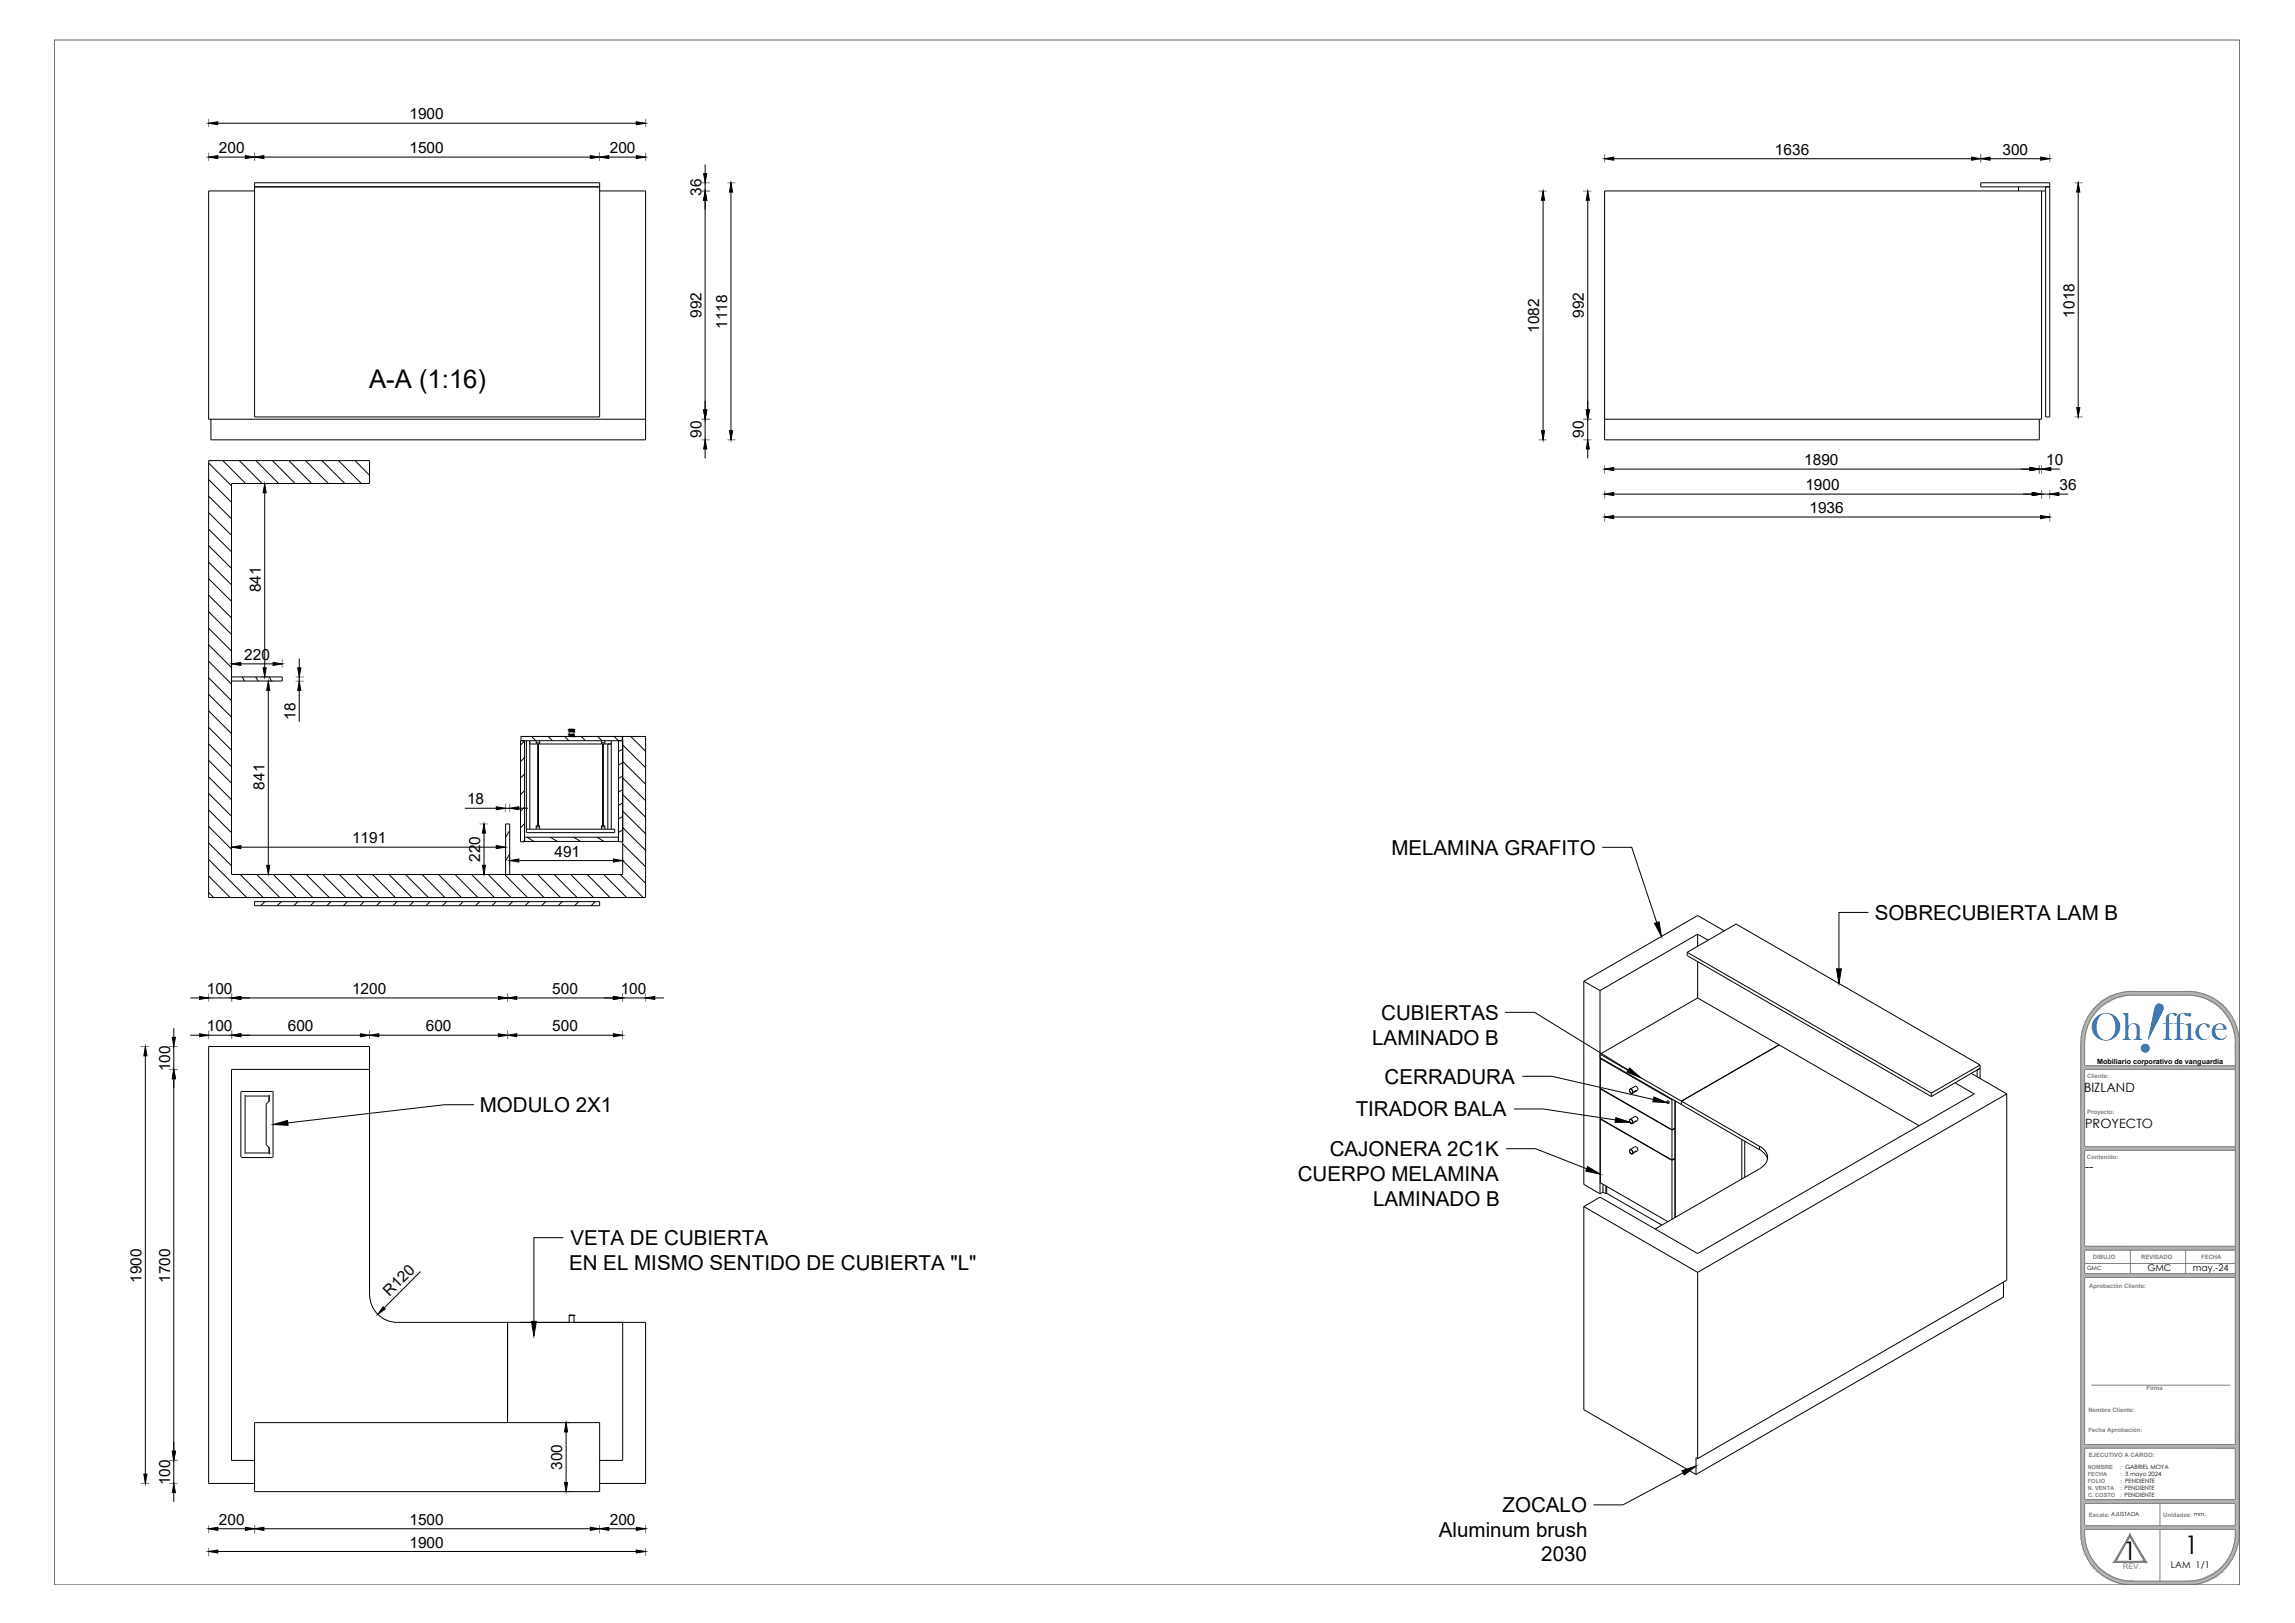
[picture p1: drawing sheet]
<svg xmlns="http://www.w3.org/2000/svg" width="594mm" height="420mm" viewBox="0 0 594 420" stroke-linecap="round" stroke-linejoin="round" font-family="sans-serif">
<defs><g id="words">
<text font-size="19.6" fill="#007fff" x="552.6" y="271.5" transform="rotate(19 552.6 271.5)">!</text>
<text font-size="10.2" fill="#007fff" x="541.1" y="269.2">Oh ffice</text>
<text font-size="6.7" x="95.5" y="100.5">A-A (1:16)</text>
<g font-size="6.6">
<text x="549.5" y="403.9">1</text>
<text x="565.5" y="402.3">1</text>
</g>
<g font-size="5.3">
<text x="360.2" y="221.3">MELAMINA GRAFITO</text>
<text x="485.3" y="238.2">SOBRECUBIERTA LAM B</text>
<text x="357.5" y="264">CUBIERTAS</text>
<text x="355.2" y="270.4">LAMINADO B</text>
<text x="358.4" y="280.6">CERRADURA</text>
<text x="124.2" y="287.9">MODULO 2X1</text>
<text x="350.9" y="289">TIRADOR BALA</text>
<text x="344.2" y="299.3">CAJONERA 2C1K</text>
<text x="335.9" y="305.7">CUERPO MELAMINA</text>
<text x="355.4" y="312.2">LAMINADO B</text>
<text x="147.7" y="322.3">VETA DE CUBIERTA</text>
<text x="147.3" y="328.7">EN EL MISMO SENTIDO DE CUBIERTA &quot;L&quot;</text>
<text x="388.9" y="391.5">ZOCALO</text>
<text x="372.5" y="397.9">Aluminum brush</text>
<text x="399" y="404.2">2030</text>
</g>
<g font-size="4">
<text x="106" y="30.9">1900</text>
<text x="56.7" y="39.7">200</text>
<text x="106" y="39.7">1500</text>
<text x="157.8" y="39.7">200</text>
<text x="459.5" y="40.1">1636</text>
<text x="518.4" y="40.1">300</text>
<text x="181.6" y="50.6" transform="rotate(-90 181.6 50.6)">36</text>
<text x="181.6" y="82.3" transform="rotate(-90 181.6 82.3)">992</text>
<text x="410" y="82.3" transform="rotate(-90 410 82.3)">992</text>
<text x="537" y="82.2" transform="rotate(-90 537 82.2)">1018</text>
<text x="188.2" y="85.2" transform="rotate(-90 188.2 85.2)">1118</text>
<text x="398.4" y="86.2" transform="rotate(-90 398.4 86.2)">1082</text>
<text x="181.6" y="113.4" transform="rotate(-90 181.6 113.4)">90</text>
<text x="410" y="113.4" transform="rotate(-90 410 113.4)">90</text>
<text x="467" y="120.4">1890</text>
<text x="529.7" y="120.4">10</text>
<text x="467.3" y="126.9">1900</text>
<text x="533.1" y="126.9">36</text>
<text x="468.4" y="132.9">1936</text>
<text x="67.5" y="153.3" transform="rotate(-90 67.5 153.3)">841</text>
<text x="63.2" y="170.9">220</text>
<text x="76.5" y="186.3" transform="rotate(-90 76.5 186.3)">18</text>
<text x="68.4" y="204.4" transform="rotate(-90 68.4 204.4)">841</text>
<text x="120.9" y="208.2">18</text>
<text x="91.1" y="218.3">1191</text>
<text x="143.5" y="221.8">491</text>
<text x="124.3" y="223.1" transform="rotate(-90 124.3 223.1)">220</text>
<text x="53.5" y="257.3">100</text>
<text x="91.1" y="257.3">1200</text>
<text x="142.9" y="257.3">500</text>
<text x="160.7" y="257.3">100</text>
<text x="53.5" y="267">100</text>
<text x="74.5" y="267">600</text>
<text x="110.2" y="267">600</text>
<text x="142.9" y="267">500</text>
<text x="44" y="277.4" transform="rotate(-90 44 277.4)">100</text>
<text x="36.6" y="332" transform="rotate(-90 36.6 332)">1900</text>
<text x="44" y="332" transform="rotate(-90 44 332)">1700</text>
<text x="100.9" y="335.7" transform="rotate(-45 100.9 335.7)">R120</text>
<text x="145.5" y="380.6" transform="rotate(-90 145.5 380.6)">300</text>
<text x="44" y="384.5" transform="rotate(-90 44 384.5)">100</text>
<text x="56.7" y="394.8">200</text>
<text x="106" y="394.8">1500</text>
<text x="157.8" y="394.8">200</text>
<text x="106" y="400.6">1900</text>
</g>
<g font-size="3.3">
<text x="539.5" y="282.6">BIZLAND</text>
<text x="539.7" y="292">PROYECTO</text>
<text x="539.7" y="303.2">--</text>
</g>
<g font-size="2.4">
<text x="555.9" y="329.1">GMC</text>
<text x="567.6" y="329.1">may.-24</text>
<text x="562" y="406">LAM 1/1</text>
</g>
<text font-size="2" fill="#808080" x="549.5" y="406.3">REV.</text>
<text font-size="1.9" x="542.9" y="275.4">Mobiliario corporativo de vanguardia</text>
<g font-size="1.5" fill="#808080">
<text x="540.3" y="279.2">Cliente:</text>
<text x="540.2" y="288.5">Proyecto:</text>
<text x="540.2" y="300">Contenido:</text>
<text x="541.8" y="326">DIBUJO</text>
<text x="554.3" y="326">REVISADO</text>
<text x="569.8" y="326">FECHA</text>
<text x="540.8" y="333.5">Aprobación Cliente:</text>
<text x="555.6" y="359.9">Firma</text>
<text x="540.6" y="365.7">Nombre Cliente:</text>
<text x="540.6" y="370.7">Fecha Aprobación:</text>
<text x="540.7" y="377.2">EJECUTIVO A CARGO:</text>
<text x="540.5" y="380.4">NOMBRE</text>
<text x="540.5" y="382.1">FECHA</text>
<text x="540.5" y="383.9">FOLIO</text>
<text x="548.8" y="380.4">: GABRIEL MOYA</text>
<text x="548.8" y="382.1">: 3 mayo 2024</text>
<text x="548.8" y="383.9">: PENDIENTE</text>
<text x="540.5" y="385.6">N. VENTA</text>
<text x="540.5" y="387.4">C. COSTO</text>
<text x="548.8" y="385.6">: PENDIENTE</text>
<text x="548.8" y="387.4">: PENDIENTE</text>
<text x="540.7" y="392.7">Escala: AJUSTADA</text>
<text x="560" y="392.7">Unidades: mm.</text>
</g>
<text font-size="1.5" x="540.2" y="328.7">GMC</text>
</g></defs>
<g fill="none" stroke="#808080" stroke-width=".26">
<path d="M552.4 257.6h13.5M552.4 257.6a12.4 12.4 0 0 0-12.8 12.4v127a12.4 12.4 0 0 0 12.8 12.3M552.4 256.7a13.3 13.3 0 0 0-13.7 13.3M552.4 256.7h13.5M565.9 256.7a13.3 13.3 0 0 1 13.7 13.3v127a13.3 13.3 0 0 1-13.7 13.3h-13.5a13.3 13.3 0 0 1-13.8-13.3v-127M565.9 257.6a12.4 12.4 0 0 1 12.8 12.4M539.6 275.9h39v.9h-39M578.6 270v127M539.6 296.9h39v.9h-39M539.6 322.7h39v.9h-39M539.6 329.7h39v1h-39M539.6 327.1h39"/>
<path d="M551.5 323.6v6.1M565.8 323.6v6.1M541.3 358.6h36M539.6 374h39M539.6 374.9h39M539.6 395.9h39M539.6 395h39M539.6 388.2h39M539.6 389.2h39M559.1 389.2v5.8M559.1 395.9v13.4M578.7 397a12.4 12.4 0 0 1-12.8 12.3h-13.5"/>
</g>
<g fill="#b3b3b3" stroke="#b3b3b3" stroke-width=".26">
<path d="M552.4 256.7h14.9zM551 256.7h16.3z"/>
<path d="M551 256.7l17.7 .2-1.4-.2zM549.6 256.9l1.4-.2 17.7 .2z"/>
<path d="M549.6 256.9l20.5 .3-1.4-.3zM548.2 257.2l1.4-.3 20.5 .3z"/>
<path d="M548.2 257.2l23 .4-1.1-.4zM547.1 257.6l1.1-.4 23 .4z"/>
<path d="M565.9 257.6l5.4 .1zM565.9 257.6l5.4 .1z"/>
<path d="M547.1 257.6h5.3zM546.9 257.7h4.1z"/>
<path d="M567.3 257.7h4.1zM567.3 257.7h4.1z"/>
<path d="M546.9 257.7h4.1zM546.8 257.7h3.9z"/>
<path d="M567.6 257.7l4.1 .2-.3-.2zM567.6 257.7l4.1 .2z"/>
<path d="M546.8 257.7l2.8 .2 1.1-.2zM546.5 257.9l.3-.2 2.8 .2z"/>
<path d="M568.7 257.9l3.8 .3-.8-.3zM568.7 257.9l3.8 .3h-2.5z"/>
<path d="M546.5 257.9l1.7 .3 1.4-.3zM545.7 258.2l.8-.3 1.7 .3z"/>
<path d="M570 258.2l2.7 .1zM570 258.2l2.7 .1z"/>
<path d="M545.7 258.2h2.5zM545.5 258.3h2.4z"/>
<path d="M570.3 258.3l3 .4-.6-.4zM570.3 258.3l3 .4h-1.9z"/>
<path d="M545.5 258.3l1.3 .4 1.1-.4zM544.9 258.7l.6-.4 1.3 .4z"/>
<path d="M571.4 258.7l2.5 .4-.6-.4zM571.4 258.7l2.5 .4h-1.9z"/>
<path d="M544.9 258.7l1.3 .4 .6-.4zM544.4 259.1l.5-.4 1.3 .4z"/>
<path d="M572 259.1l2.3 .3-.4-.3zM572 259.1l2.3 .3h-1.7z"/>
<path d="M544.4 259.1l1.2 .3 .6-.3zM543.9 259.4l.5-.3 1.2 .3z"/>
<path d="M572.6 259.4l2.4 .6-.7-.6zM572.6 259.4l2.4 .6h-1.5z"/>
<path d="M543.9 259.4l.9 .6 .8-.6zM543.2 260l.7-.6 .9 .6z"/>
<path d="M573.5 260l1.8 .2-.3-.2zM573.5 260l1.8 .2h-1.5z"/>
<path d="M543.2 260l1.2 .2 .4-.2zM543 260.2l.2-.2 1.2 .2z"/>
<path d="M573.8 260.2l2.3 .7-.8-.7zM573.8 260.2l2.3 .7h-1.4z"/>
<path d="M543 260.2l.5 .7 .9-.7zM543 260.2l.5 .7h-1.3z"/>
<path d="M574.7 260.9l1.5 .2-.1-.2zM574.7 260.9l1.5 .2h-1.3z"/>
<path d="M542.2 260.9l1.2 .2 .1-.2zM542.2 260.9l1.2 .2h-1.3z"/>
<path d="M574.9 261.1l2 .9-.7-.9zM574.9 261.1l2 .9h-1.2z"/>
<path d="M542.1 261.1l.4 .9 .9-.9zM542.1 261.1l.4 .9h-1.2z"/>
<path d="M575.7 262l1.3 .2zM575.7 262l1.3 .2z"/>
<path d="M541.3 262h1.2zM541.3 262l1.1 .2h-1.2z"/>
<path d="M575.8 262.2l2 1-.8-1zM575.8 262.2l2 1h-1.2z"/>
<path d="M541.2 262.2l.4 1 .8-1zM541.2 262.2l.4 1h-1.1z"/>
<path d="M576.6 263.2l1.2 .1zM576.6 263.2l1.2 .1z"/>
<path d="M540.5 263.2h1.1zM540.5 263.2l1.1 .1z"/>
<path d="M576.7 263.3l1.7 1.2-.6-1.2zM576.7 263.3l1.7 1.2h-1.1z"/>
<path d="M540.5 263.3l.4 1.2 .7-1.2zM540.5 263.3l.4 1.2h-1.1z"/>
<path d="M577.3 264.5h1.1zM577.3 264.5h1.1z"/>
<path d="M539.8 264.5h1.1zM539.8 264.5h1.1z"/>
<path d="M577.4 264.5l1.5 1.3-.5-1.3zM577.4 264.5l1.5 1.3h-1z"/>
<path d="M539.8 264.5l.5 1.3 .6-1.3zM539.8 264.5l.5 1.3h-1z"/>
<path d="M577.9 265.8h1zM577.9 265.8h1z"/>
<path d="M539.3 265.8h1zM539.3 265.8h1z"/>
<path d="M577.9 265.8l1.4 1.4-.4-1.4zM577.9 265.8l1.4 1.4h-1z"/>
<path d="M539.3 265.8l.6 1.4 .4-1.4zM539.3 265.8l.6 1.4h-1z"/>
<path d="M578.3 267.2h1zM578.3 267.2h1z"/>
<path d="M538.9 267.2h1zM538.9 267.2h1z"/>
<path d="M578.3 267.2l1.2 1.4-.2-1.4zM578.3 267.2l1.2 1.4h-.9z"/>
<path d="M538.9 267.2l.8 1.4 .2-1.4zM538.9 267.2l.8 1.4h-1z"/>
<path d="M578.6 268.6h.9zM578.6 268.6h.9z"/>
<path d="M538.7 268.6h1zM538.7 268.6h1z"/>
<path d="M578.6 268.6l1 1.4-.1-1.4zM578.6 268.6l1 1.4h-1z"/>
<path d="M538.7 268.6l.9 1.4 .1-1.4zM538.7 268.6l.9 1.4h-1z"/>
<path d="M578.6 270l1 102.3v-102.3zM578.6 270l1 102.3h-1z"/>
<path d="M538.6 270l1 102.3v-102.3zM538.6 270l1 102.3h-1z"/>
<path d="M578.6 372.3l1 24.7v-24.7zM578.6 372.3l1 24.7h-1z"/>
<path d="M538.6 372.3l1 24.7v-24.7zM538.6 372.3l1 24.7h-1z"/>
<path d="M578.6 397l.9 1.4 .1-1.4zM578.6 397l.9 1.4h-.9z"/>
<path d="M538.6 397l1.1 1.4-.1-1.4zM538.6 397l1.1 1.4h-1z"/>
<path d="M578.6 398.4h.9zM578.6 398.4h.9z"/>
<path d="M538.7 398.4h1zM538.7 398.4h1z"/>
<path d="M578.6 398.4l.7 1.4 .2-1.4zM578.6 398.4l.7 1.4h-1z"/>
<path d="M538.7 398.4l1.2 1.4-.2-1.4zM538.7 398.4l1.2 1.4h-1z"/>
<path d="M578.3 399.8h1zM578.3 399.8h1z"/>
<path d="M538.9 399.8h1zM538.9 399.8h1z"/>
<path d="M578.3 399.8l.6 1.3 .4-1.3zM578.3 399.8l.6 1.3h-1z"/>
<path d="M538.9 399.8l1.4 1.3-.4-1.3zM538.9 399.8l1.4 1.3h-1z"/>
<path d="M577.9 401.1l1 .1zM577.9 401.1l1 .1z"/>
<path d="M539.3 401.1l1 .1zM539.3 401.1l1 .1z"/>
<path d="M577.9 401.2l.5 1.2 .5-1.2zM577.9 401.2l.5 1.2h-1z"/>
<path d="M539.3 401.2l1.6 1.2-.6-1.2zM539.3 401.2l1.6 1.2h-1.1z"/>
<path d="M577.4 402.4h1zM577.4 402.4l1 .1z"/>
<path d="M539.8 402.4l1.1 .1zM539.8 402.4l1.1 .1z"/>
<path d="M577.3 402.5l.5 1.2 .6-1.2zM577.3 402.5l.5 1.2h-1.1z"/>
<path d="M539.8 402.5l1.8 1.2-.7-1.2zM539.8 402.5l1.8 1.2h-1.1z"/>
<path d="M576.7 403.7h1.1zM576.7 403.7l1.1 .1z"/>
<path d="M540.5 403.7l1.1 .1zM540.5 403.7l1.1 .1z"/>
<path d="M576.6 403.8l.4 1 .8-1zM576.6 403.8l.4 1h-1.2z"/>
<path d="M540.5 403.8l1.9 1-.8-1zM540.5 403.8l1.9 1h-1.2z"/>
<path d="M575.8 404.8h1.2zM575.8 404.8l1.1 .1h-1.2z"/>
<path d="M541.2 404.8l1.3 .1zM541.2 404.8l1.3 .1z"/>
<path d="M575.7 404.9l.5 1 .7-1zM575.7 404.9l.5 1h-1.3z"/>
<path d="M541.3 404.9l2.1 1-.9-1zM541.3 404.9l2.1 1h-1.3z"/>
<path d="M574.9 405.9l1.2 .1 .1-.1zM574.9 405.9l1.2 .1h-1.4z"/>
<path d="M542.1 405.9l1.4 .1-.1-.1zM542.1 405.9l1.4 .1h-1.3z"/>
<path d="M574.7 406l.6 .8 .8-.8zM573.8 406.8l.9-.8 .6 .8z"/>
<path d="M542.2 406l2.2 .8-.9-.8zM542.2 406l2.2 .8h-1.4z"/>
<path d="M573.8 406.8l1.2 .2 .3-.2zM573.5 407l.3-.2 1.2 .2z"/>
<path d="M543 406.8l1.8 .2-.4-.2zM543 406.8l1.8 .2h-1.6z"/>
<path d="M573.5 407l.8 .6 .7-.6zM572.6 407.6l.9-.6 .8 .6z"/>
<path d="M543.2 407l2.4 .6-.8-.6zM543.2 407l2.4 .6h-1.7z"/>
<path d="M572.6 407.6l1.3 .3 .4-.3zM572 407.9l.6-.3 1.3 .3z"/>
<path d="M543.9 407.6l2.3 .3-.6-.3zM543.9 407.6l2.3 .3h-1.8z"/>
<path d="M572 407.9l1.3 .3 .6-.3zM571.4 408.2l.6-.3 1.3 .3z"/>
<path d="M544.4 407.9l2.4 .3-.6-.3zM544.4 407.9l2.4 .3h-1.9z"/>
<path d="M571.4 408.2l1.3 .4 .6-.4zM570.3 408.6l1.1-.4 1.3 .4z"/>
<path d="M544.9 408.2l3 .4-1.1-.4zM544.9 408.2l3 .4h-2.4z"/>
<path d="M570.3 408.6h2.4zM570 408.8h2.5z"/>
<path d="M545.5 408.6l2.7 .2zM545.5 408.6l2.7 .2z"/>
<path d="M570 408.8l1.7 .3 .8-.3zM568.7 409.1l1.3-.3 1.7 .3z"/>
<path d="M545.7 408.8l3.9 .3-1.4-.3zM545.7 408.8l3.9 .3h-3.1z"/>
<path d="M568.7 409.1l2.7 .2 .3-.2zM567.6 409.3l1.1-.2 2.7 .2z"/>
<path d="M546.5 409.1l4.2 .2zM546.5 409.1l4.2 .2h-3.9z"/>
<path d="M567.6 409.3h3.8zM567.3 409.3h4z"/>
<path d="M546.8 409.3h4.2zM546.8 409.3h4.2z"/>
<path d="M567.3 409.3h4zM565.9 409.3h5.3z"/>
<path d="M546.9 409.3h5.5zM546.9 409.3h5.5z"/>
<path d="M547.1 409.3l23 .4 1.1-.4zM547.1 409.3l23 .4h-21.9z"/>
<path d="M548.2 409.7l20.5 .4 1.4-.4zM548.2 409.7l20.5 .4h-19.1z"/>
<path d="M549.6 410.1l17.7 .2 1.4-.2zM549.6 410.1l17.7 .2h-16.3z"/>
<path d="M551 410.3h16.3zM551 410.3h14.9z"/>
<path d="M539.6 322.7l39 .9v-.9zM539.6 322.7l39 .9h-39z"/>
<path d="M539.6 395l39 .9v-.9zM539.6 395l39 .9h-39z"/>
<path d="M539.6 329.7l39 1v-1zM539.6 329.7l39 1h-39z"/>
<path d="M539.6 388.2l39 1v-1zM539.6 388.2l39 1h-39z"/>
<path d="M539.6 296.9l39 .9v-.9zM539.6 296.9l39 .9h-39z"/>
<path d="M539.6 275.9l39 .9v-.9zM539.6 275.9l39 .9h-39z"/>
<path d="M539.6 374l39 .9v-.9zM539.6 374l39 .9h-39z"/>
</g>
<path d="M551.4 397.2v.6l4.2 6.7zM551.4 397.8l4.2 6.7-.5-.3zM547.1 404.5h8.5l-.5-.3zM547.1 404.5l.6-.3h7.4zM551.4 397.2l-4.3 7.3 .6-.3zM551.4 397.2v.6l-3.7 6.4z" fill="#808080" stroke="#808080" stroke-width=".26"/>
<path d="M14.1 10.4h565.6v399.9h-565.6z" fill="none" stroke="#636466" stroke-width=".26"/>
<g fill="none" stroke="#808080" stroke-width=".26">
<path d="M54 30.7v2.2M54 39.5v2.1M65.9 39.5v2.1M155.2 39.5v2.1M167.1 30.7v2.2M167.1 39.5v2.1M415.4 39.9v2.1M512.7 39.9v2.1M530.6 39.9v2.1M181.6 49.5h2.2M181.6 47.3h2.2M188.3 47.3h2.1"/>
<path d="M398.3 49.5h2.1M409.8 49.5h2.2M537 47.3h2.1M181.6 108.5h2.2M181.6 113.9h2.2M188.3 113.9h2.1M398.3 113.9h2.1M409.8 108.5h2.2M409.8 113.9h2.2M537 107.9h2.1M67.5 125.2h2.2M415.4 120.5v2.1"/>
<path d="M415.4 126.9v2.2M415.4 132.9v2.2M527.9 120.5v2.1M528.5 120.5v2.1M528.5 126.9v2.2M530.6 126.9v2.2M530.6 132.9v2.2M60 170.7v2.1M67.5 175.2h2.2M69.1 176.3h1.5M73.1 170.7v2.1M76.5 175.2h2.1"/>
<path d="M76.5 176.3h2.1M60 218.1v1.2M124.1 213.3h2.1M130.8 208.1v2.1M130.8 218.1v1.2M131.9 208.1v2.1M69.1 226.4h1.5M124.1 226.4h2.1M131.9 221.8v2.2M161.1 221.8v2.2M54 257.2v2.1M60 257.2v2.1"/>
<path d="M131.4 257.2v2.1M161.1 257.2v2.1M167.1 257.2v2.1M36.4 270.9h2.2M43.8 276.9h2.2M43.8 270.9h2.2M54 266.8v2.2M60 266.8v2.2M95.7 266.8v2.2M131.4 266.8v2.2M161.1 266.8v2.2M43.8 378.1h2.2"/>
<path d="M146.2 368.3h1.5M36.4 384h2.2M43.8 384h2.2M54 394.8v2.1M65.9 394.8v2.1M146.2 386.2h1.5M155.2 394.8v2.1M167.1 394.8v2.1M54 400.7v2.1M167.1 400.7v2.1"/>
</g>
<g fill="none" stroke="#000" stroke-width=".26">
<path d="M56.4 31.9h108.3M56.4 40.7h7.1M68.3 40.7h84.5M157.6 40.7h7.1M182.5 42.6v2.3M182.5 47.3v2.2M182.5 51.8v54.3M189.2 49.7v61.8M399.4 51.8v59.7M411 51.8v54.3M417.7 41.1h92.7M515.1 41.1h13.1"/>
<path d="M538 49.7v55.8M182.5 108.5v5.4M182.5 116.2v2.4M411 108.5v5.4M411 116.2v2.4M68.5 127.6v45.3M417.7 133.8h110.5M417.7 127.9h108.4M417.7 121.4h107.8M527.9 121.4h.6M528.5 127.9h2.1M530.8 121.4h2.4"/>
<path d="M533 127.9h2.4M62.3 171.9h8.4M69.5 178.7v45.3M77.5 170.5v2.4M77.5 175.2v1.1M77.5 178.7v8.1M62.3 219.3h66.2M120.3 209.2h8.2M125.3 215.7v8.3M130.8 209.2h1.1M134.3 209.2h2.4M414.8 219.4h7.6l6.5 19.4"/>
<path d="M134.3 222.8h24.5M483.6 236.2h-7.6v14.6M49.3 258.3h2.3M54 258.3h6M62.3 258.3h66.7M133.8 258.3h25M161.1 258.3h6M169.5 258.3h2.4M37.6 273.3v108.3M45 266.2v2.3M45 270.9v6M45 279.3v96.4"/>
<path d="M49.3 268h2.3M54 268h6M62.3 268h31M98.1 268h30.9M133.8 268h25M389.6 262.1h7.6l24.3 14.9M394.1 278.6h7.6l26.3 6M122.7 286h-7.6l-40.6 4.7M389.9 297.4h7.6l13.2 5.2M391.9 287.1h7.6l18.7 2.8M431.7 285.3v.3M108.9 329.2l-9.4 9.4"/>
<path d="M145.8 320.4h-7.6v21.7M45 378.1v5.9M146.5 370.7v13.1M45 386.4v2.4M56.4 395.8h7.1M68.3 395.8h84.5M157.6 395.8h7.1M435.7 381.3l-15.6 8.3h-7.6M56.4 401.6h108.3"/>
<circle cx="431.8" cy="285.3" r=".32"/>
</g>
<g fill="#000" stroke="#000" stroke-width=".26">
<path d="M54 31.9l2.4-.4v.8zM164.7 31.5l2.4 .4-2.4 .4zM54 40.7l2.4-.4v.7zM63.5 40.3l2.4 .4-2.4 .3zM65.9 40.7l2.4-.4v.7zM152.8 40.3l2.4 .4-2.4 .3zM155.2 40.7l2.4-.4v.7zM164.7 40.3l2.4 .4-2.4 .3zM182.5 49.5l.5 2.3h-.9zM182.1 44.9h.9l-.5 2.4zM189.2 47.3l.4 2.4h-.8zM399.4 49.5l.4 2.3h-.8z"/>
<path d="M411 49.5l.4 2.3h-.8zM415.4 41.1l2.3-.4v.8zM510.4 40.7l2.3 .4-2.3 .4zM512.7 41.1l2.4-.4v.8zM528.2 40.7l2.4 .4-2.4 .4zM538 47.3l.4 2.4h-.8zM182.1 106.1h.9l-.5 2.4zM182.5 113.9l.5 2.3h-.9zM188.8 111.5h.8l-.4 2.4zM399 111.5h.8l-.4 2.4zM411 113.9l.4 2.3h-.8zM410.6 106.1h.8l-.4 2.4z"/>
<path d="M537.6 105.5h.8l-.4 2.4zM68.5 125.2l.4 2.4h-.8zM415.4 133.8l2.3-.3v.8zM415.4 127.9l2.3-.4v.8zM415.4 121.4l2.3-.4v.8zM525.5 121l2.4 .4-2.4 .4zM526.1 127.5l2.4 .4-2.4 .4zM528.2 133.5l2.4 .3-2.4 .5zM528.5 121.4l2.3-.4v.8zM530.6 127.9l2.4-.4v.8zM60 171.9l2.3-.4v.8zM68.1 172.9h.8l-.4 2.3z"/>
<path d="M69.5 176.3l.3 2.4h-.8zM70.7 171.5l2.4 .4-2.4 .4zM77.1 172.9h.8l-.4 2.3zM77.5 176.3l.4 2.4h-.8zM60 219.3l2.3-.4v.8zM125.3 213.3l.4 2.4h-.8zM128.5 218.9l2.3 .4-2.3 .4zM128.5 208.9l2.3 .3-2.3 .4zM131.9 209.2l2.4-.3v.7zM69 224h.8l-.3 2.4zM124.9 224h.8l-.4 2.4zM131.9 222.8l2.4-.4v.8z"/>
<path d="M158.8 222.4l2.3 .4-2.3 .4zM428.3 239l1.2-.4 .6 3.8zM51.6 258l2.4 .3-2.4 .4zM60 258.3l2.3-.3v.7zM129 258l2.4 .3-2.4 .4zM131.4 258.3l2.4-.3v.7zM158.8 258l2.3 .3-2.3 .4zM167.1 258.3l2.4-.3v.7zM475.4 250.8h1.3l-.7 3.8zM37.6 270.9l.4 2.4h-.8zM45 276.9l.4 2.4h-.8zM44.6 268.5h.8l-.4 2.4z"/>
<path d="M51.6 267.6l2.4 .4-2.4 .4zM60 268l2.3-.4v.8zM93.3 267.6l2.4 .4-2.4 .4zM95.7 268l2.4-.4v.8zM129 267.6l2.4 .4-2.4 .4zM131.4 268l2.4-.4v.8zM158.8 267.6l2.3 .4-2.3 .4zM421.8 276.5l2.9 2.5-3.5-1.5zM70.7 291.1l3.7-1 .2 1.2zM418.3 289.3l3.7 1.2-3.9 .1zM428.1 284l3.6 1.5-3.9-.3zM411 302l3.3 2-3.8-.8z"/>
<path d="M99.2 338.3l.5 .6-1.9 1.4zM137.6 342.1h1.2l-.6 3.8zM44.6 375.7h.8l-.4 2.4zM146.5 368.3l.4 2.4h-.8zM37.2 381.6h.8l-.4 2.4zM45 384l.4 2.4h-.8zM54 395.8l2.4-.4v.8zM63.5 395.4l2.4 .4-2.4 .4zM65.9 395.8l2.4-.4v.8zM146.1 383.8h.8l-.4 2.4zM152.8 395.4l2.4 .4-2.4 .4zM155.2 395.8l2.4-.4v.8z"/>
<path d="M164.7 395.4l2.4 .4-2.4 .4zM435.4 380.7l3.7-1.2-3.1 2.3zM54 401.6l2.4-.3v.7zM164.7 401.3l2.4 .3-2.4 .4z"/>
</g>
<!-- layer: MD_Hatching -->
<g fill="none" stroke="#000" stroke-width=".26">
<path d="M54 119.9l6 5.9M57.7 119.2l5.9 6M62 119.2l5.9 6M66.2 119.2l6 6M70.5 119.2l5.9 6M74.8 119.2l5.9 6M79.1 119.2l5.9 6M83.3 119.2l6 6M87.6 119.2l6 6M91.9 119.2l3.8 3.8M54 137l6 5.9M54 132.7l6 5.9"/>
<path d="M54 128.4l6 6M54 124.1l6 6M54 158.4l6 5.9M54 154.1l6 5.9M54 149.8l6 5.9M54 145.5l6 6M54 141.3l6 5.9M54 179.7l6 6M54 175.5l6 5.9M54 171.2l6 6M54 166.9l6 6M54 162.6l6 6"/>
<path d="M62.7 175.2l.6 1.1M66.2 175.2l.6 1.1M69.7 175.2l.6 1.1M54 196.8l6 6M54 192.6l6 5.9M54 188.3l6 6M54 184l6 6M135.8 191.8l-1.1 1.1M135.8 196.1l-1.1 1.1M137.7 190.7l1 1.1M141.9 190.7l1.1 1.1M146.2 190.7l1.1 1.1"/>
<path d="M150.5 190.7l1 1.1M154.8 190.7l1 1.1M159 190.7l1.1 1.1M161.1 197.1l6 5.9M161.1 192.8l6 5.9M161.1 194l-1 .5M161.1 197.4l-1 .7M163.3 190.7l3.8 3.8M54 218.2l6 6M54 213.9l6 6M54 209.7l6 5.9M54 205.4l6 6"/>
<path d="M54 201.1l6 6M131.9 215l-1.1 1.9M135.8 200.4l-1.1 1.1M135.8 204.7l-1.1 1M135.8 208.9l-1.1 1.1M135.8 213.2l-1.1 1.1M135.8 217.5l-.4 .5M136.4 216.7l1.8 1.1M142.4 216.7l1.9 1.1M148.5 216.7l1.8 1.1M154.5 216.7l1.9 1.1M161.1 218.5l6 5.9"/>
<path d="M161.1 214.2l6 5.9M161.1 209.9l6 5.9M161.1 205.6l6 6M161.1 201.4l6 5.9M161.1 200.9l-1 .6M161.1 204.4l-1 .6M161.1 207.9l-1 .6M161.1 211.4l-1 .6M161.1 214.9l-1 .6M54 231l1.3 1.4M54 226.8l5.6 5.6M54 222.5l9.9 9.9"/>
<path d="M62.2 226.4l5.9 6M66.4 226.4l6 6M68.6 233.4l-1.1 1.1M70.7 226.4l6 6M72.8 233.4l-1.1 1.1M75 226.4l6 6M77.1 233.4l-1 1.1M79.3 226.4l5.9 6M81.4 233.4l-1.1 1.1M83.6 226.4l5.9 6M85.7 233.4l-1.1 1.1M87.8 226.4l6 6"/>
<path d="M89.9 233.4l-1 1.1M92.1 226.4l6 6M94.2 233.4l-1 1.1M96.4 226.4l5.9 6M98.5 233.4l-1.1 1.1M100.7 226.4l5.9 6M102.8 233.4l-1.1 1.1M105 226.4l5.9 6M107 233.4l-1 1.1M109.2 226.4l6 6M111.3 233.4l-1 1.1M113.5 226.4l6 6"/>
<path d="M115.6 233.4l-1.1 1.1M117.8 226.4l5.9 6M119.9 233.4l-1.1 1.1M122.1 226.4l5.9 6M124.1 233.4l-1 1.1M126.4 226.4l5.9 6M128.4 233.4l-1 1.1M130.6 226.4l6 6M131.9 221.1l-1.1 1.8M132.7 233.4l-1.1 1.1M134.9 226.4l5.9 6M137 233.4l-1.1 1.1"/>
<path d="M139.2 226.4l5.9 6M141.3 233.4l-1.1 1.1M143.5 226.4l5.9 6M145.5 233.4l-1 1.1M147.7 226.4l6 6M149.8 233.4l-1.1 1.1M152 226.4l5.9 6M154.1 233.4l-1.1 1.1M156.3 226.4l5.9 6M160.6 226.4l5.9 6M161.1 222.7l6 6"/>
</g>
<g fill="#000" stroke="#000" stroke-width=".26">
<path d="M147.3 188.8l1.2 .1zM147.3 188.8l1.2 .1z"/>
<path d="M147.3 188.9l1.2 .5v-.5zM147.3 188.9l1.2 .5h-1.2z"/>
<path d="M147.3 190.1l1.2 .6v-.6zM147.3 190.1l1.2 .6h-1.2z"/>
</g>
<!-- layer: MD_Visible -->
<g fill="none" stroke="#000" stroke-width=".26">
<path d="M65.9 47.3h89.3v60.6h-89.3zM65.9 48.4h89.3M65.9 49.4h-11.9v59.1h113.1M155.2 49.4h11.9v64.5h-112.5v-5.4M522.5 48.4v1M528.5 49.4v59.1h-113.1M529.5 48.4v59.5h1.1v-60.6h-17.9v1.1h17.9M529.5 49.4h-114.1v64.5h112.5v-5.4M54 119.2h41.7v6h-35.8v101.2h101.3v-35.7h5.9v41.7h-113.1zM59.9 175.2h13.2v1.1h-13.2M134.9 190.7h.1M134.9 190.7h26.2"/>
<path d="M134.9 190.7v1.1M135.8 191.8v26.1h-1.1v-26.1h26.5M136.3 191.8v23.7h22.8v-.8h-22.8M137.1 192.6h21.1M137.1 191.8v22.9M138.8 192.3h.9M138.8 191.8v.8M139.2 192.6v21.2M139.3 192.6v21.2M139.4 192.6v21.2M139.7 191.8v.8M147.3 188.8h1.2"/>
<path d="M147.3 188.8h.1M147.3 188.8h1.3v1.9M147.3 188.8v1.9M147.3 189.4h1.3M147.3 190.1h1.3M148.5 188.8h.1M155.7 191.8v.8M155.7 192.3h.9M156 192.6v21.2M156.1 192.6v21.2M156.2 192.6v21.2M156.6 191.8v.8"/>
<path d="M157.3 192.6v22.1M158.2 191.8v22.9M160.1 191.8v26.1h1.1M161.1 190.7h.1M161.1 190.7v1.1M135.8 217.8h24.3M135.8 216.7h24.3M138.8 214.7v-.9h.9v.9M138.8 214.1h.9M155.7 214.7v-.9h.9v.9M155.7 214.1h.9M65.9 233.4h89.3v1.1h-89.3z"/>
<path d="M130.9 226.4v-13.1h1v13.1M410 254v52.6l4.2 2.5M410 254l4.2 2.4M414.2 256.4v52.7M436.7 246.5v.9l63.2 36.5M436.7 246.5l63.2 36.5M436.7 246.5l12.7-7.3 63.2 36.5M439.4 258.3l-25.2 14.6 41.3 23.8a3.1 3.1 0 0 1 2.1 2.9 3.1 3.1 0 0 1-2.1 3M439.4 241.8v3.2M439.4 248.9v9.4M439.4 241.8l-25.2 14.6M439.4 241.8l2.8 1.6"/>
<path d="M439.4 258.3l21.1 12.2M446.3 241l-6.9-4-29.4 17M95.7 276.8h-35.8v101.3h6M414.2 273.8l41.3 23.8 1.4 1.2 .6 1.3M414.3 274.1v7.7l18.5 10.7M414.3 274.1l18.5 10.6M414.4 273.9l-.1 .2M460.5 270.5l-25.2 14.6v.8M460.5 270.5l36.3 20.9M510.3 277.9l9.2 5.3M511.8 278.8v-1.8l.8-.5-12.7 7.4M512.6 275.7v3.5"/>
<path d="M512.6 275.7l-12.7 7.3M62.3 282.7v16.8M62.4 282.7l.2-.2 7.9 .1 .2 .1M62.4 299.4l.2 .2M62.6 299.7h7.9M63.4 283.6h.1M63.5 283.7l-.1-.2 .1 15.1M63.6 283.7l6 .2M69 285.7v10.8M69 296.5l.3 .2a1.58 1.58 0 0 1 .3 1.7l-6 .1M69.6 297.1l.1 1.5M69.6 283.7l.1-.2-.1 1.6"/>
<path d="M69.6 298.6h.1M69.6 283.9v.8M69.6 283.6h.1M69.7 284.7l-.2 .6-.5 .4M69.7 298.6h.1M70.7 282.7v16.8M70.7 299.4l-.2 .2M414.3 289.7l18.5 10.7M414.3 281.9v7.7l18.5 10.7M414.3 289.7v16.5l17.4 10.1M414.3 281.9l18.5 10.7M414.3 289.6v.1"/>
<path d="M414.3 281.8v.1M423.2 296.9l-1.3 .7a.69 .69 0 0 0 .3 1.1 .69 .69 0 0 0 .9-.5l.5-.1h-.4M423.2 281.2l-1.3 .8a.69 .69 0 0 0 .3 1 .69 .69 0 0 0 .9-.4l.5-.2-.4 .1M423.2 296.9a.7 .7 0 0 1 .7 1M423.2 281.2a.7 .7 0 0 1 .7 1.1M423.8 298l-.3 .1M423.8 290.1l-.3 .2M423.8 282.3l-.3 .2M423.9 290.1a.7 .7 0 0 0-.7-1.1l-1.3 .8a.69 .69 0 0 0 .3 1 .69 .69 0 0 0 .9-.4l.5-.2-.4 .1M432.8 284.7v7.8M432.8 292.6v7.7M433 284.6l-.2 .1"/>
<path d="M433.5 299.9l.1 .1M433.5 292.1h.1M433.6 300l-.8 .4M433.6 285v7l-.8 .5M433.6 292.1v7.7l-.8 .5M433.6 300v15.2M433.6 292.1l-.8 .5M433.6 285v30.2M450.9 295v10.2M451.6 295.4v9.4M499.9 283v.9M506.1 280.3l4.9 2.9-71.6 41.3-25.2-14.6-4.2 2.5"/>
<path d="M519.5 283.2v48.2l-80.1 46.2M519.5 283.2l-80.1 46.2M410 312.4v52.5l29 16.8M410 312.4l29.4 17M414.9 308.6l-.7 .5M414.9 308.6l.8 .5M414.9 306.6v2M415.7 307v2.1M415.9 308.9l-.2 .2M415.9 308.9l14.3 8.2M415.9 307.2v1.7M432.8 300.4v15.3"/>
<path d="M455.5 302.6l-27.1 15.6M95.7 335.2v-64.3h-41.7v113.1h11.9M95.7 335.2a7.1 7.1 0 0 0 7.1 7.1h64.3v41.7h-11.9M439.4 329.4v48.2M518.6 331.9v3.9l-79.6 45.9M131.4 342.3v26M134.9 342.3h.1M147.3 340.5h1.2M147.3 340.5h.1M147.3 340.5v1.8M148.5 340.5h.1M148.6 340.5h.1"/>
<path d="M148.6 340.5v1.8M161.1 342.3h.1M161.2 342.3v35.8h-6M65.9 368.3h89.3v17.9h-89.3zM439.4 377.6l-.4-.3v4.4"/>
</g>
<!-- layer: MD_Visible Narrow -->
<path d="M421.9 297.7h.3l.3 .2 .1 .7-.4 .1-.2-.2zM421.9 289.9l.3-.1 .3 .2 .1 .8h-.4l-.2-.2zM421.9 282h.3l.3 .2 .1 .8h-.4l-.2-.2zM421.9 297.6a.7 .7 0 0 1 .6 1.1M422 289.8a.7 .7 0 0 1 .6 1.1M422 282a.7 .7 0 0 1 .6 1M455.5 296.7v.9" fill="none" stroke="#000" stroke-width=".26"/>
<use href="#words"/>
</svg>
